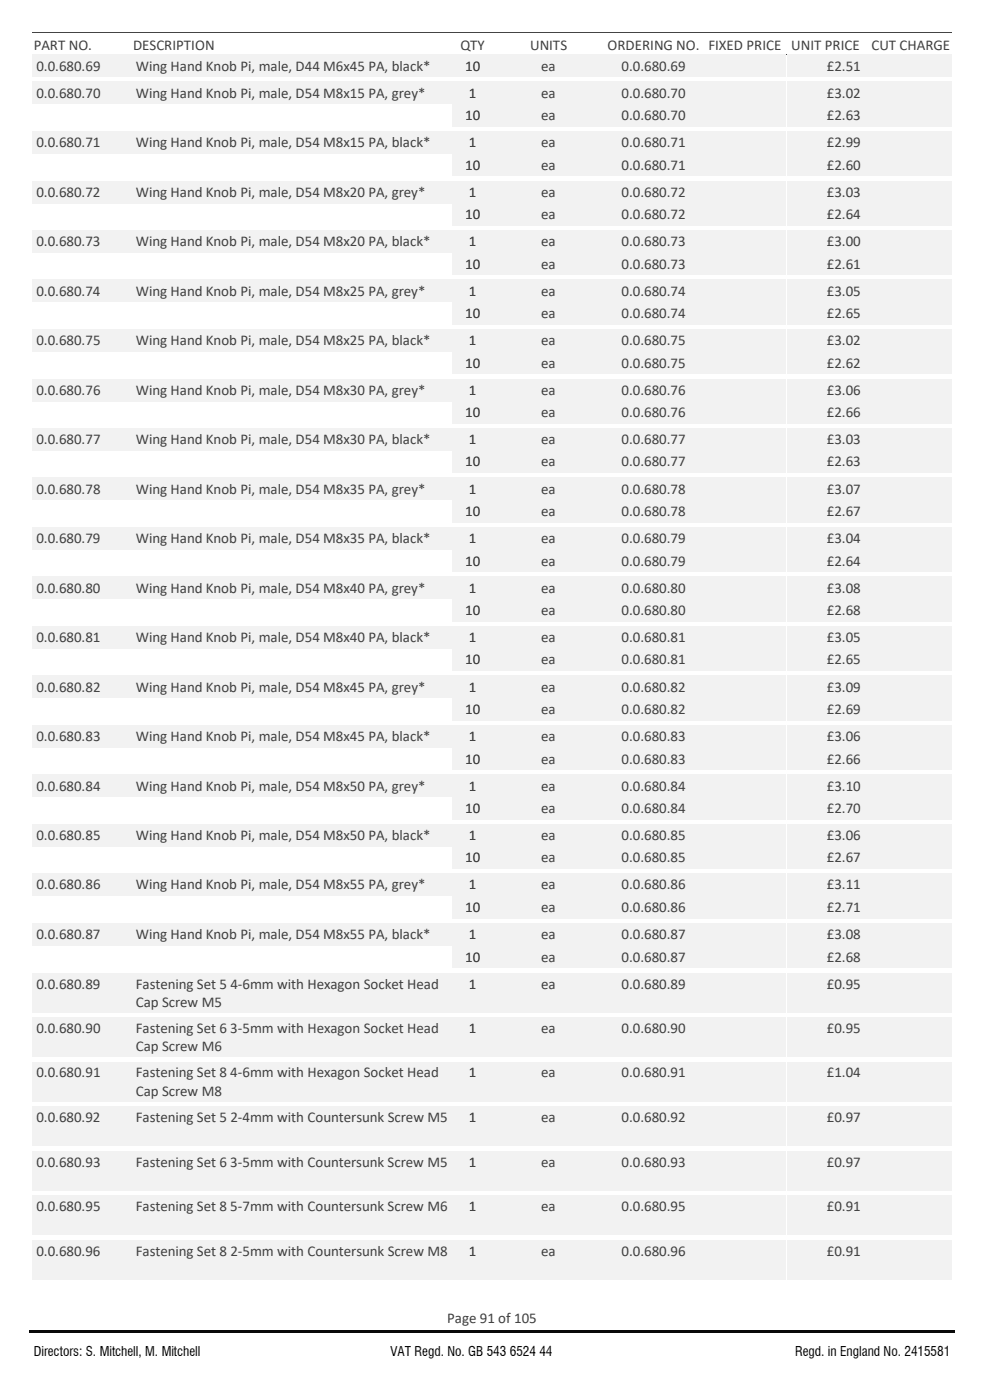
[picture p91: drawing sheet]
<svg xmlns="http://www.w3.org/2000/svg" width="210mm" height="297mm" viewBox="0 0 210 297" stroke-linecap="round" stroke-linejoin="round" font-family="sans-serif">
<defs><g id="words">
<g font-size="3.2" fill="#404040">
<text x="7.1" y="10.7">PART NO.</text>
<text x="28.2" y="10.7">DESCRIPTION</text>
<text x="97.6" y="10.7">QTY</text>
<text x="112.3" y="10.7">UNITS</text>
<text x="128.7" y="10.7">ORDERING NO. FIXED PRICE UNIT PRICE</text>
<text x="184.7" y="10.7">CUT CHARGE</text>
<text x="7.7" y="15">0.0.680.69</text>
<text x="28.8" y="15">Wing Hand Knob Pi, male, D44 M6x45 PA, black*</text>
<text x="114.7" y="15">ea</text>
<text x="131.7" y="15">0.0.680.69</text>
<text x="175.2" y="15">£2.51</text>
<text x="7.7" y="20.7">0.0.680.70</text>
<text x="28.8" y="20.7">Wing Hand Knob Pi, male, D54 M8x15 PA, grey*</text>
<text x="114.7" y="20.7">ea</text>
<text x="131.7" y="20.7">0.0.680.70</text>
<text x="175.2" y="20.7">£3.02</text>
<text x="114.7" y="25.5">ea</text>
<text x="131.7" y="25.5">0.0.680.70</text>
<text x="175.2" y="25.5">£2.63</text>
<text x="7.7" y="31.2">0.0.680.71</text>
<text x="28.8" y="31.2">Wing Hand Knob Pi, male, D54 M8x15 PA, black*</text>
<text x="114.7" y="31.2">ea</text>
<text x="114.7" y="36">ea</text>
<text x="131.7" y="31.2">0.0.680.71</text>
<text x="131.7" y="36">0.0.680.71</text>
<text x="175.2" y="31.2">£2.99</text>
<text x="175.2" y="36">£2.60</text>
<text x="7.7" y="41.7">0.0.680.72</text>
<text x="28.8" y="41.7">Wing Hand Knob Pi, male, D54 M8x20 PA, grey*</text>
<text x="114.7" y="41.7">ea</text>
<text x="131.7" y="41.7">0.0.680.72</text>
<text x="175.2" y="41.7">£3.03</text>
<text x="114.7" y="46.5">ea</text>
<text x="131.7" y="46.5">0.0.680.72</text>
<text x="175.2" y="46.5">£2.64</text>
<text x="7.7" y="52.2">0.0.680.73</text>
<text x="28.8" y="52.2">Wing Hand Knob Pi, male, D54 M8x20 PA, black*</text>
<text x="114.7" y="52.2">ea</text>
<text x="131.7" y="52.2">0.0.680.73</text>
<text x="175.2" y="52.2">£3.00</text>
<text x="114.7" y="57">ea</text>
<text x="131.7" y="57">0.0.680.73</text>
<text x="175.2" y="57">£2.61</text>
<text x="7.7" y="62.7">0.0.680.74</text>
<text x="28.8" y="62.7">Wing Hand Knob Pi, male, D54 M8x25 PA, grey*</text>
<text x="114.7" y="62.7">ea</text>
<text x="131.7" y="62.7">0.0.680.74</text>
<text x="175.2" y="62.7">£3.05</text>
<text x="114.7" y="67.5">ea</text>
<text x="131.7" y="67.5">0.0.680.74</text>
<text x="175.2" y="67.5">£2.65</text>
<text x="7.7" y="73.2">0.0.680.75</text>
<text x="28.8" y="73.2">Wing Hand Knob Pi, male, D54 M8x25 PA, black*</text>
<text x="114.7" y="73.2">ea</text>
<text x="114.7" y="78">ea</text>
<text x="131.7" y="73.2">0.0.680.75</text>
<text x="131.7" y="78">0.0.680.75</text>
<text x="175.2" y="73.2">£3.02</text>
<text x="175.2" y="78">£2.62</text>
<text x="7.7" y="83.7">0.0.680.76</text>
<text x="28.8" y="83.7">Wing Hand Knob Pi, male, D54 M8x30 PA, grey*</text>
<text x="114.7" y="83.7">ea</text>
<text x="131.7" y="83.7">0.0.680.76</text>
<text x="175.2" y="83.7">£3.06</text>
<text x="114.7" y="88.4">ea</text>
<text x="131.7" y="88.4">0.0.680.76</text>
<text x="175.2" y="88.4">£2.66</text>
<text x="7.7" y="94.2">0.0.680.77</text>
<text x="28.8" y="94.2">Wing Hand Knob Pi, male, D54 M8x30 PA, black*</text>
<text x="114.7" y="94.2">ea</text>
<text x="131.7" y="94.2">0.0.680.77</text>
<text x="175.2" y="94.2">£3.03</text>
<text x="114.7" y="98.9">ea</text>
<text x="131.7" y="98.9">0.0.680.77</text>
<text x="175.2" y="98.9">£2.63</text>
<text x="7.7" y="104.7">0.0.680.78</text>
<text x="28.8" y="104.7">Wing Hand Knob Pi, male, D54 M8x35 PA, grey*</text>
<text x="114.7" y="104.7">ea</text>
<text x="131.7" y="104.7">0.0.680.78</text>
<text x="175.2" y="104.7">£3.07</text>
<text x="114.7" y="109.5">ea</text>
<text x="131.7" y="109.5">0.0.680.78</text>
<text x="175.2" y="109.5">£2.67</text>
<text x="7.7" y="115.2">0.0.680.79</text>
<text x="28.8" y="115.2">Wing Hand Knob Pi, male, D54 M8x35 PA, black*</text>
<text x="114.7" y="115.2">ea</text>
<text x="114.7" y="120">ea</text>
<text x="131.7" y="115.2">0.0.680.79</text>
<text x="131.7" y="120">0.0.680.79</text>
<text x="175.2" y="115.2">£3.04</text>
<text x="175.2" y="120">£2.64</text>
<text x="7.7" y="125.7">0.0.680.80</text>
<text x="28.8" y="125.7">Wing Hand Knob Pi, male, D54 M8x40 PA, grey*</text>
<text x="114.7" y="125.7">ea</text>
<text x="131.7" y="125.7">0.0.680.80</text>
<text x="175.2" y="125.7">£3.08</text>
<text x="114.7" y="130.4">ea</text>
<text x="131.7" y="130.4">0.0.680.80</text>
<text x="175.2" y="130.4">£2.68</text>
<text x="7.7" y="136.2">0.0.680.81</text>
<text x="28.8" y="136.2">Wing Hand Knob Pi, male, D54 M8x40 PA, black*</text>
<text x="114.7" y="136.2">ea</text>
<text x="131.7" y="136.2">0.0.680.81</text>
<text x="175.2" y="136.2">£3.05</text>
<text x="114.7" y="140.9">ea</text>
<text x="131.7" y="140.9">0.0.680.81</text>
<text x="175.2" y="140.9">£2.65</text>
<text x="7.7" y="146.7">0.0.680.82</text>
<text x="28.8" y="146.7">Wing Hand Knob Pi, male, D54 M8x45 PA, grey*</text>
<text x="114.7" y="146.7">ea</text>
<text x="131.7" y="146.7">0.0.680.82</text>
<text x="175.2" y="146.7">£3.09</text>
<text x="114.7" y="151.4">ea</text>
<text x="131.7" y="151.4">0.0.680.82</text>
<text x="175.2" y="151.4">£2.69</text>
<text x="7.7" y="157.2">0.0.680.83</text>
<text x="28.8" y="157.2">Wing Hand Knob Pi, male, D54 M8x45 PA, black*</text>
<text x="114.7" y="157.2">ea</text>
<text x="114.7" y="162">ea</text>
<text x="131.7" y="157.2">0.0.680.83</text>
<text x="131.7" y="162">0.0.680.83</text>
<text x="175.2" y="157.2">£3.06</text>
<text x="175.2" y="162">£2.66</text>
<text x="7.7" y="167.7">0.0.680.84</text>
<text x="28.8" y="167.7">Wing Hand Knob Pi, male, D54 M8x50 PA, grey*</text>
<text x="114.7" y="167.7">ea</text>
<text x="131.7" y="167.7">0.0.680.84</text>
<text x="175.2" y="167.7">£3.10</text>
<text x="114.7" y="172.4">ea</text>
<text x="131.7" y="172.4">0.0.680.84</text>
<text x="175.2" y="172.4">£2.70</text>
<text x="7.7" y="178.2">0.0.680.85</text>
<text x="28.8" y="178.2">Wing Hand Knob Pi, male, D54 M8x50 PA, black*</text>
<text x="114.7" y="178.2">ea</text>
<text x="131.7" y="178.2">0.0.680.85</text>
<text x="175.2" y="178.2">£3.06</text>
<text x="114.7" y="182.9">ea</text>
<text x="131.7" y="182.9">0.0.680.85</text>
<text x="175.2" y="182.9">£2.67</text>
<text x="7.7" y="188.7">0.0.680.86</text>
<text x="28.8" y="188.7">Wing Hand Knob Pi, male, D54 M8x55 PA, grey*</text>
<text x="114.7" y="188.7">ea</text>
<text x="131.7" y="188.7">0.0.680.86</text>
<text x="175.2" y="188.7">£3.11</text>
<text x="114.7" y="193.4">ea</text>
<text x="131.7" y="193.4">0.0.680.86</text>
<text x="175.2" y="193.4">£2.71</text>
<text x="7.7" y="199.2">0.0.680.87</text>
<text x="28.8" y="199.2">Wing Hand Knob Pi, male, D54 M8x55 PA, black*</text>
<text x="114.7" y="199.2">ea</text>
<text x="114.7" y="204">ea</text>
<text x="131.7" y="199.2">0.0.680.87</text>
<text x="131.7" y="204">0.0.680.87</text>
<text x="175.2" y="199.2">£3.08</text>
<text x="175.2" y="204">£2.68</text>
<text x="7.7" y="209.7">0.0.680.89</text>
<text x="28.8" y="209.7">Fastening Set 5 4-6mm with Hexagon Socket Head</text>
<text x="114.7" y="209.7">ea</text>
<text x="131.7" y="209.7">0.0.680.89</text>
<text x="175.2" y="209.7">£0.95</text>
<text x="28.8" y="213.6">Cap Screw M5</text>
<text x="7.7" y="219.1">0.0.680.90</text>
<text x="28.8" y="219.1">Fastening Set 6 3-5mm with Hexagon Socket Head</text>
<text x="114.7" y="219.1">ea</text>
<text x="131.7" y="219.1">0.0.680.90</text>
<text x="175.2" y="219.1">£0.95</text>
<text x="28.8" y="223">Cap Screw M6</text>
<text x="7.7" y="228.6">0.0.680.91</text>
<text x="28.8" y="228.6">Fastening Set 8 4-6mm with Hexagon Socket Head</text>
<text x="28.8" y="232.4">Cap Screw M8</text>
<text x="114.7" y="228.6">ea</text>
<text x="131.7" y="228.6">0.0.680.91</text>
<text x="175.2" y="228.6">£1.04</text>
<text x="7.7" y="238">0.0.680.92</text>
<text x="28.8" y="238">Fastening Set 5 2-4mm with Countersunk Screw M5</text>
<text x="114.7" y="238">ea</text>
<text x="131.7" y="238">0.0.680.92</text>
<text x="175.2" y="238">£0.97</text>
<text x="7.7" y="247.5">0.0.680.93</text>
<text x="28.8" y="247.5">Fastening Set 6 3-5mm with Countersunk Screw M5</text>
<text x="114.7" y="247.5">ea</text>
<text x="131.7" y="247.5">0.0.680.93</text>
<text x="175.2" y="247.5">£0.97</text>
<text x="7.7" y="256.9">0.0.680.95</text>
<text x="28.8" y="256.9">Fastening Set 8 5-7mm with Countersunk Screw M6</text>
<text x="114.7" y="256.9">ea</text>
<text x="131.7" y="256.9">0.0.680.95</text>
<text x="175.2" y="256.9">£0.91</text>
<text x="7.7" y="266.3">0.0.680.96</text>
<text x="28.8" y="266.3">Fastening Set 8 2-5mm with Countersunk Screw M8</text>
<text x="114.7" y="266.3">ea</text>
<text x="131.7" y="266.3">0.0.680.96</text>
<text x="175.2" y="266.3">£0.91</text>
<text x="94.8" y="280.5">Page 91 of 105</text>
</g>
<g font-size="3.2" fill="#222a35">
<text x="98.6" y="15">10</text>
<text x="99.4" y="20.7">1</text>
<text x="98.6" y="25.5">10</text>
<text x="98.6" y="36">10</text>
<text x="99.4" y="31.2">1</text>
<text x="99.4" y="41.7">1</text>
<text x="98.6" y="46.5">10</text>
<text x="99.4" y="52.2">1</text>
<text x="98.6" y="57">10</text>
<text x="99.4" y="62.7">1</text>
<text x="98.6" y="67.5">10</text>
<text x="98.6" y="78">10</text>
<text x="99.4" y="73.2">1</text>
<text x="99.4" y="83.7">1</text>
<text x="98.6" y="88.4">10</text>
<text x="99.4" y="94.2">1</text>
<text x="98.6" y="98.9">10</text>
<text x="99.4" y="104.7">1</text>
<text x="98.6" y="109.5">10</text>
<text x="98.6" y="120">10</text>
<text x="99.4" y="115.2">1</text>
<text x="99.4" y="125.7">1</text>
<text x="98.6" y="130.4">10</text>
<text x="99.4" y="136.2">1</text>
<text x="98.6" y="140.9">10</text>
<text x="99.4" y="146.7">1</text>
<text x="98.6" y="151.4">10</text>
<text x="98.6" y="162">10</text>
<text x="99.4" y="157.2">1</text>
<text x="99.4" y="167.7">1</text>
<text x="98.6" y="172.4">10</text>
<text x="99.4" y="178.2">1</text>
<text x="98.6" y="182.9">10</text>
<text x="99.4" y="188.7">1</text>
<text x="98.6" y="193.4">10</text>
<text x="98.6" y="204">10</text>
<text x="99.4" y="199.2">1</text>
<text x="99.4" y="209.7">1</text>
<text x="99.4" y="219.1">1</text>
<text x="99.4" y="228.6">1</text>
<text x="99.4" y="238">1</text>
<text x="99.4" y="247.5">1</text>
<text x="99.4" y="256.9">1</text>
<text x="99.4" y="266.3">1</text>
</g>
<g font-size="2.8">
<text x="7.1" y="287.6">Directors: S. Mitchell, M. Mitchell</text>
<text x="82.7" y="287.6">VAT Regd. No. GB 543 6524 44</text>
<text x="168.5" y="287.6">Regd. in England No. 2415581</text>
</g>
</g></defs>
<path d="M104.5 6.9h23.5" fill="none" stroke="#404040" stroke-width=".21"/>
<path d="M104.5 6.9h23.5" fill="none" stroke="#404040" stroke-width=".21"/>
<path d="M104.5 11.6h23.5" fill="none" stroke="#404040" stroke-width=".21"/>
<path d="M104.5 11.6h23.5" fill="none" stroke="#404040" stroke-width=".21"/>
<path d="M6.8 6.9h21.2" fill="none" stroke="#404040" stroke-width=".21"/>
<path d="M6.8 6.9h21.2" fill="none" stroke="#404040" stroke-width=".21"/>
<path d="M6.8 11.6h21.2" fill="none" stroke="#404040" stroke-width=".21"/>
<path d="M6.8 11.6h21.2" fill="none" stroke="#404040" stroke-width=".21"/>
<path d="M95.8 6.9h8.8" fill="none" stroke="#404040" stroke-width=".21"/>
<path d="M95.8 6.9h8.8" fill="none" stroke="#404040" stroke-width=".21"/>
<path d="M95.8 11.6h8.8" fill="none" stroke="#404040" stroke-width=".21"/>
<path d="M95.8 11.6h8.8" fill="none" stroke="#404040" stroke-width=".21"/>
<path d="M183.2 6.9h18.5" fill="none" stroke="#404040" stroke-width=".21"/>
<path d="M183.2 6.9h18.5" fill="none" stroke="#404040" stroke-width=".21"/>
<path d="M183.2 11.6h18.5" fill="none" stroke="#404040" stroke-width=".21"/>
<path d="M183.2 11.6h18.5" fill="none" stroke="#404040" stroke-width=".21"/>
<path d="M166.6 6.9h16.7" fill="none" stroke="#404040" stroke-width=".21"/>
<path d="M166.6 6.9h16.7" fill="none" stroke="#404040" stroke-width=".21"/>
<path d="M166.6 11.6h16.7" fill="none" stroke="#404040" stroke-width=".21"/>
<path d="M166.6 11.6h16.7" fill="none" stroke="#404040" stroke-width=".21"/>
<path d="M149 6.9h17.7" fill="none" stroke="#404040" stroke-width=".21"/>
<path d="M149 6.9h17.7" fill="none" stroke="#404040" stroke-width=".21"/>
<path d="M149 11.6h17.7" fill="none" stroke="#404040" stroke-width=".21"/>
<path d="M149 11.6h17.7" fill="none" stroke="#404040" stroke-width=".21"/>
<path d="M127.9 6.9h21.1" fill="none" stroke="#404040" stroke-width=".21"/>
<path d="M127.9 6.9h21.1" fill="none" stroke="#404040" stroke-width=".21"/>
<path d="M127.9 11.6h21.1" fill="none" stroke="#404040" stroke-width=".21"/>
<path d="M127.9 11.6h21.1" fill="none" stroke="#404040" stroke-width=".21"/>
<path d="M27.9 6.9h68" fill="none" stroke="#404040" stroke-width=".21"/>
<path d="M27.9 6.9h68" fill="none" stroke="#404040" stroke-width=".21"/>
<path d="M27.9 11.6h68" fill="none" stroke="#404040" stroke-width=".21"/>
<path d="M27.9 11.6h68" fill="none" stroke="#404040" stroke-width=".21"/>
<g fill="#f2f2f2">
<path d="M6.9 11.6h21v4.7h-21z" fill-rule="evenodd"/>
<path d="M95.9 11.6h8.6v4.7h-8.6z" fill-rule="evenodd"/>
<path d="M128 11.6h21v4.7h-21z" fill-rule="evenodd"/>
<path d="M149 11.6h17.6v4.7h-17.6z" fill-rule="evenodd"/>
<path d="M166.7 11.6h16.5v4.7h-16.5z" fill-rule="evenodd"/>
<path d="M183.3 11.6h18.3v4.7h-18.3z" fill-rule="evenodd"/>
<path d="M28 11.6h67.8v4.7h-67.8z" fill-rule="evenodd"/>
<path d="M104.6 11.6h23.3v4.7h-23.3z" fill-rule="evenodd"/>
<path d="M6.9 17.4h21v4.7h-21z" fill-rule="evenodd"/>
<path d="M95.9 17.4h8.6v4.7h-8.6z" fill-rule="evenodd"/>
<path d="M128 17.4h21v4.7h-21z" fill-rule="evenodd"/>
<path d="M149 17.4h17.6v4.7h-17.6z" fill-rule="evenodd"/>
<path d="M166.7 17.4h16.5v4.7h-16.5z" fill-rule="evenodd"/>
<path d="M183.3 17.4h18.3v4.7h-18.3z" fill-rule="evenodd"/>
<path d="M28 17.4h67.8v4.7h-67.8z" fill-rule="evenodd"/>
<path d="M104.6 17.4h23.3v4.7h-23.3z" fill-rule="evenodd"/>
<path d="M95.9 22.1h8.6v4.7h-8.6z" fill-rule="evenodd"/>
<path d="M128 22.1h21v4.7h-21z" fill-rule="evenodd"/>
<path d="M149 22.1h17.6v4.7h-17.6z" fill-rule="evenodd"/>
<path d="M166.7 22.1h16.5v4.7h-16.5z" fill-rule="evenodd"/>
<path d="M183.3 22.1h18.3v4.7h-18.3z" fill-rule="evenodd"/>
<path d="M104.6 22.1h23.3v4.7h-23.3z" fill-rule="evenodd"/>
<path d="M6.9 27.9h21v4.7h-21z" fill-rule="evenodd"/>
<path d="M95.9 27.9h8.6v4.7h-8.6z" fill-rule="evenodd"/>
<path d="M128 27.9h21v4.7h-21z" fill-rule="evenodd"/>
<path d="M149 27.9h17.6v4.7h-17.6z" fill-rule="evenodd"/>
<path d="M166.7 27.9h16.5v4.7h-16.5z" fill-rule="evenodd"/>
<path d="M183.3 27.9h18.3v4.7h-18.3z" fill-rule="evenodd"/>
<path d="M28 27.9h67.8v4.7h-67.8z" fill-rule="evenodd"/>
<path d="M104.6 27.9h23.3v4.7h-23.3z" fill-rule="evenodd"/>
<path d="M95.9 32.7h8.6v4.6h-8.6z" fill-rule="evenodd"/>
<path d="M128 32.7h21v4.6h-21z" fill-rule="evenodd"/>
<path d="M149 32.7h17.6v4.6h-17.6z" fill-rule="evenodd"/>
<path d="M166.7 32.7h16.5v4.6h-16.5z" fill-rule="evenodd"/>
<path d="M183.3 32.7h18.3v4.6h-18.3z" fill-rule="evenodd"/>
<path d="M104.6 32.7h23.3v4.6h-23.3z" fill-rule="evenodd"/>
<path d="M6.9 38.4h21v4.7h-21z" fill-rule="evenodd"/>
<path d="M95.9 38.4h8.6v4.7h-8.6z" fill-rule="evenodd"/>
<path d="M128 38.4h21v4.7h-21z" fill-rule="evenodd"/>
<path d="M149 38.4h17.6v4.7h-17.6z" fill-rule="evenodd"/>
<path d="M166.7 38.4h16.5v4.7h-16.5z" fill-rule="evenodd"/>
<path d="M183.3 38.4h18.3v4.7h-18.3z" fill-rule="evenodd"/>
<path d="M28 38.4h67.8v4.7h-67.8z" fill-rule="evenodd"/>
<path d="M104.6 38.4h23.3v4.7h-23.3z" fill-rule="evenodd"/>
<path d="M95.9 43.1h8.6v4.7h-8.6z" fill-rule="evenodd"/>
<path d="M128 43.1h21v4.7h-21z" fill-rule="evenodd"/>
<path d="M149 43.1h17.6v4.7h-17.6z" fill-rule="evenodd"/>
<path d="M166.7 43.1h16.5v4.7h-16.5z" fill-rule="evenodd"/>
<path d="M183.3 43.1h18.3v4.7h-18.3z" fill-rule="evenodd"/>
<path d="M104.6 43.1h23.3v4.7h-23.3z" fill-rule="evenodd"/>
<path d="M6.9 48.9h21v4.7h-21z" fill-rule="evenodd"/>
<path d="M95.9 48.9h8.6v4.7h-8.6z" fill-rule="evenodd"/>
<path d="M128 48.9h21v4.7h-21z" fill-rule="evenodd"/>
<path d="M149 48.9h17.6v4.7h-17.6z" fill-rule="evenodd"/>
<path d="M166.7 48.9h16.5v4.7h-16.5z" fill-rule="evenodd"/>
<path d="M183.3 48.9h18.3v4.7h-18.3z" fill-rule="evenodd"/>
<path d="M28 48.9h67.8v4.7h-67.8z" fill-rule="evenodd"/>
<path d="M104.6 48.9h23.3v4.7h-23.3z" fill-rule="evenodd"/>
<path d="M95.9 53.6h8.6v4.7h-8.6z" fill-rule="evenodd"/>
<path d="M128 53.6h21v4.7h-21z" fill-rule="evenodd"/>
<path d="M149 53.6h17.6v4.7h-17.6z" fill-rule="evenodd"/>
<path d="M166.7 53.6h16.5v4.7h-16.5z" fill-rule="evenodd"/>
<path d="M183.3 53.6h18.3v4.7h-18.3z" fill-rule="evenodd"/>
<path d="M104.6 53.6h23.3v4.7h-23.3z" fill-rule="evenodd"/>
<path d="M6.9 59.4h21v4.7h-21z" fill-rule="evenodd"/>
<path d="M95.9 59.4h8.6v4.7h-8.6z" fill-rule="evenodd"/>
<path d="M128 59.4h21v4.7h-21z" fill-rule="evenodd"/>
<path d="M149 59.4h17.6v4.7h-17.6z" fill-rule="evenodd"/>
<path d="M166.7 59.4h16.5v4.7h-16.5z" fill-rule="evenodd"/>
<path d="M183.3 59.4h18.3v4.7h-18.3z" fill-rule="evenodd"/>
<path d="M28 59.4h67.8v4.7h-67.8z" fill-rule="evenodd"/>
<path d="M104.6 59.4h23.3v4.7h-23.3z" fill-rule="evenodd"/>
<path d="M95.9 64.1h8.6v4.7h-8.6z" fill-rule="evenodd"/>
<path d="M128 64.1h21v4.7h-21z" fill-rule="evenodd"/>
<path d="M149 64.1h17.6v4.7h-17.6z" fill-rule="evenodd"/>
<path d="M166.7 64.1h16.5v4.7h-16.5z" fill-rule="evenodd"/>
<path d="M183.3 64.1h18.3v4.7h-18.3z" fill-rule="evenodd"/>
<path d="M104.6 64.1h23.3v4.7h-23.3z" fill-rule="evenodd"/>
<path d="M6.9 69.9h21v4.7h-21z" fill-rule="evenodd"/>
<path d="M95.9 69.9h8.6v4.7h-8.6z" fill-rule="evenodd"/>
<path d="M128 69.9h21v4.7h-21z" fill-rule="evenodd"/>
<path d="M149 69.9h17.6v4.7h-17.6z" fill-rule="evenodd"/>
<path d="M166.7 69.9h16.5v4.7h-16.5z" fill-rule="evenodd"/>
<path d="M183.3 69.9h18.3v4.7h-18.3z" fill-rule="evenodd"/>
<path d="M28 69.9h67.8v4.7h-67.8z" fill-rule="evenodd"/>
<path d="M104.6 69.9h23.3v4.7h-23.3z" fill-rule="evenodd"/>
<path d="M95.9 74.7h8.6v4.6h-8.6z" fill-rule="evenodd"/>
<path d="M128 74.7h21v4.6h-21z" fill-rule="evenodd"/>
<path d="M149 74.7h17.6v4.6h-17.6z" fill-rule="evenodd"/>
<path d="M166.7 74.7h16.5v4.6h-16.5z" fill-rule="evenodd"/>
<path d="M183.3 74.7h18.3v4.6h-18.3z" fill-rule="evenodd"/>
<path d="M104.6 74.7h23.3v4.6h-23.3z" fill-rule="evenodd"/>
<path d="M6.9 80.4h21v4.7h-21z" fill-rule="evenodd"/>
<path d="M95.9 80.4h8.6v4.7h-8.6z" fill-rule="evenodd"/>
<path d="M128 80.4h21v4.7h-21z" fill-rule="evenodd"/>
<path d="M149 80.4h17.6v4.7h-17.6z" fill-rule="evenodd"/>
<path d="M166.7 80.4h16.5v4.7h-16.5z" fill-rule="evenodd"/>
<path d="M183.3 80.4h18.3v4.7h-18.3z" fill-rule="evenodd"/>
<path d="M28 80.4h67.8v4.7h-67.8z" fill-rule="evenodd"/>
<path d="M104.6 80.4h23.3v4.7h-23.3z" fill-rule="evenodd"/>
<path d="M95.9 85.1h8.6v4.7h-8.6z" fill-rule="evenodd"/>
<path d="M128 85.1h21v4.7h-21z" fill-rule="evenodd"/>
<path d="M149 85.1h17.6v4.7h-17.6z" fill-rule="evenodd"/>
<path d="M166.7 85.1h16.5v4.7h-16.5z" fill-rule="evenodd"/>
<path d="M183.3 85.1h18.3v4.7h-18.3z" fill-rule="evenodd"/>
<path d="M104.6 85.1h23.3v4.7h-23.3z" fill-rule="evenodd"/>
<path d="M6.9 90.9h21v4.7h-21z" fill-rule="evenodd"/>
<path d="M95.9 90.9h8.6v4.7h-8.6z" fill-rule="evenodd"/>
<path d="M128 90.9h21v4.7h-21z" fill-rule="evenodd"/>
<path d="M149 90.9h17.6v4.7h-17.6z" fill-rule="evenodd"/>
<path d="M166.7 90.9h16.5v4.7h-16.5z" fill-rule="evenodd"/>
<path d="M183.3 90.9h18.3v4.7h-18.3z" fill-rule="evenodd"/>
<path d="M28 90.9h67.8v4.7h-67.8z" fill-rule="evenodd"/>
<path d="M104.6 90.9h23.3v4.7h-23.3z" fill-rule="evenodd"/>
<path d="M95.9 95.6h8.6v4.7h-8.6z" fill-rule="evenodd"/>
<path d="M128 95.6h21v4.7h-21z" fill-rule="evenodd"/>
<path d="M149 95.6h17.6v4.7h-17.6z" fill-rule="evenodd"/>
<path d="M166.7 95.6h16.5v4.7h-16.5z" fill-rule="evenodd"/>
<path d="M183.3 95.6h18.3v4.7h-18.3z" fill-rule="evenodd"/>
<path d="M104.6 95.6h23.3v4.7h-23.3z" fill-rule="evenodd"/>
<path d="M6.9 101.4h21v4.6h-21z" fill-rule="evenodd"/>
<path d="M95.9 101.4h8.6v4.6h-8.6z" fill-rule="evenodd"/>
<path d="M128 101.4h21v4.6h-21z" fill-rule="evenodd"/>
<path d="M149 101.4h17.6v4.6h-17.6z" fill-rule="evenodd"/>
<path d="M166.7 101.4h16.5v4.6h-16.5z" fill-rule="evenodd"/>
<path d="M183.3 101.4h18.3v4.6h-18.3z" fill-rule="evenodd"/>
<path d="M28 101.4h67.8v4.6h-67.8z" fill-rule="evenodd"/>
<path d="M104.6 101.4h23.3v4.6h-23.3z" fill-rule="evenodd"/>
<path d="M95.9 106.1h8.6v4.7h-8.6z" fill-rule="evenodd"/>
<path d="M128 106.1h21v4.7h-21z" fill-rule="evenodd"/>
<path d="M149 106.1h17.6v4.7h-17.6z" fill-rule="evenodd"/>
<path d="M166.7 106.1h16.5v4.7h-16.5z" fill-rule="evenodd"/>
<path d="M183.3 106.1h18.3v4.7h-18.3z" fill-rule="evenodd"/>
<path d="M104.6 106.1h23.3v4.7h-23.3z" fill-rule="evenodd"/>
<path d="M6.9 111.9h21v4.7h-21z" fill-rule="evenodd"/>
<path d="M95.9 111.9h8.6v4.7h-8.6z" fill-rule="evenodd"/>
<path d="M128 111.9h21v4.7h-21z" fill-rule="evenodd"/>
<path d="M149 111.9h17.6v4.7h-17.6z" fill-rule="evenodd"/>
<path d="M166.7 111.9h16.5v4.7h-16.5z" fill-rule="evenodd"/>
<path d="M183.3 111.9h18.3v4.7h-18.3z" fill-rule="evenodd"/>
<path d="M28 111.9h67.8v4.7h-67.8z" fill-rule="evenodd"/>
<path d="M104.6 111.9h23.3v4.7h-23.3z" fill-rule="evenodd"/>
<path d="M95.9 116.6h8.6v4.7h-8.6z" fill-rule="evenodd"/>
<path d="M128 116.6h21v4.7h-21z" fill-rule="evenodd"/>
<path d="M149 116.6h17.6v4.7h-17.6z" fill-rule="evenodd"/>
<path d="M166.7 116.6h16.5v4.7h-16.5z" fill-rule="evenodd"/>
<path d="M183.3 116.6h18.3v4.7h-18.3z" fill-rule="evenodd"/>
<path d="M104.6 116.6h23.3v4.7h-23.3z" fill-rule="evenodd"/>
<path d="M6.9 122.4h21v4.7h-21z" fill-rule="evenodd"/>
<path d="M95.9 122.4h8.6v4.7h-8.6z" fill-rule="evenodd"/>
<path d="M128 122.4h21v4.7h-21z" fill-rule="evenodd"/>
<path d="M149 122.4h17.6v4.7h-17.6z" fill-rule="evenodd"/>
<path d="M166.7 122.4h16.5v4.7h-16.5z" fill-rule="evenodd"/>
<path d="M183.3 122.4h18.3v4.7h-18.3z" fill-rule="evenodd"/>
<path d="M28 122.4h67.8v4.7h-67.8z" fill-rule="evenodd"/>
<path d="M104.6 122.4h23.3v4.7h-23.3z" fill-rule="evenodd"/>
<path d="M95.9 127.1h8.6v4.7h-8.6z" fill-rule="evenodd"/>
<path d="M128 127.1h21v4.7h-21z" fill-rule="evenodd"/>
<path d="M149 127.1h17.6v4.7h-17.6z" fill-rule="evenodd"/>
<path d="M166.7 127.1h16.5v4.7h-16.5z" fill-rule="evenodd"/>
<path d="M183.3 127.1h18.3v4.7h-18.3z" fill-rule="evenodd"/>
<path d="M104.6 127.1h23.3v4.7h-23.3z" fill-rule="evenodd"/>
<path d="M6.9 132.9h21v4.7h-21z" fill-rule="evenodd"/>
<path d="M95.9 132.9h8.6v4.7h-8.6z" fill-rule="evenodd"/>
<path d="M128 132.9h21v4.7h-21z" fill-rule="evenodd"/>
<path d="M149 132.9h17.6v4.7h-17.6z" fill-rule="evenodd"/>
<path d="M166.7 132.9h16.5v4.7h-16.5z" fill-rule="evenodd"/>
<path d="M183.3 132.9h18.3v4.7h-18.3z" fill-rule="evenodd"/>
<path d="M28 132.9h67.8v4.7h-67.8z" fill-rule="evenodd"/>
<path d="M104.6 132.9h23.3v4.7h-23.3z" fill-rule="evenodd"/>
<path d="M95.9 137.6h8.6v4.7h-8.6z" fill-rule="evenodd"/>
<path d="M128 137.6h21v4.7h-21z" fill-rule="evenodd"/>
<path d="M149 137.6h17.6v4.7h-17.6z" fill-rule="evenodd"/>
<path d="M166.7 137.6h16.5v4.7h-16.5z" fill-rule="evenodd"/>
<path d="M183.3 137.6h18.3v4.7h-18.3z" fill-rule="evenodd"/>
<path d="M104.6 137.6h23.3v4.7h-23.3z" fill-rule="evenodd"/>
<path d="M6.9 143.4h21v4.6h-21z" fill-rule="evenodd"/>
<path d="M95.9 143.4h8.6v4.6h-8.6z" fill-rule="evenodd"/>
<path d="M128 143.4h21v4.6h-21z" fill-rule="evenodd"/>
<path d="M149 143.4h17.6v4.6h-17.6z" fill-rule="evenodd"/>
<path d="M166.7 143.4h16.5v4.6h-16.5z" fill-rule="evenodd"/>
<path d="M183.3 143.4h18.3v4.6h-18.3z" fill-rule="evenodd"/>
<path d="M28 143.4h67.8v4.6h-67.8z" fill-rule="evenodd"/>
<path d="M104.6 143.4h23.3v4.6h-23.3z" fill-rule="evenodd"/>
<path d="M95.9 148.1h8.6v4.7h-8.6z" fill-rule="evenodd"/>
<path d="M128 148.1h21v4.7h-21z" fill-rule="evenodd"/>
<path d="M149 148.1h17.6v4.7h-17.6z" fill-rule="evenodd"/>
<path d="M166.7 148.1h16.5v4.7h-16.5z" fill-rule="evenodd"/>
<path d="M183.3 148.1h18.3v4.7h-18.3z" fill-rule="evenodd"/>
<path d="M104.6 148.1h23.3v4.7h-23.3z" fill-rule="evenodd"/>
<path d="M6.9 153.9h21v4.6h-21z" fill-rule="evenodd"/>
<path d="M95.9 153.9h8.6v4.6h-8.6z" fill-rule="evenodd"/>
<path d="M128 153.9h21v4.6h-21z" fill-rule="evenodd"/>
<path d="M149 153.9h17.6v4.6h-17.6z" fill-rule="evenodd"/>
<path d="M166.7 153.9h16.5v4.6h-16.5z" fill-rule="evenodd"/>
<path d="M183.3 153.9h18.3v4.6h-18.3z" fill-rule="evenodd"/>
<path d="M28 153.9h67.8v4.6h-67.8z" fill-rule="evenodd"/>
<path d="M104.6 153.9h23.3v4.6h-23.3z" fill-rule="evenodd"/>
<path d="M95.9 158.6h8.6v4.7h-8.6z" fill-rule="evenodd"/>
<path d="M128 158.6h21v4.7h-21z" fill-rule="evenodd"/>
<path d="M149 158.6h17.6v4.7h-17.6z" fill-rule="evenodd"/>
<path d="M166.7 158.6h16.5v4.7h-16.5z" fill-rule="evenodd"/>
<path d="M183.3 158.6h18.3v4.7h-18.3z" fill-rule="evenodd"/>
<path d="M104.6 158.6h23.3v4.7h-23.3z" fill-rule="evenodd"/>
<path d="M6.9 164.4h21v4.6h-21z" fill-rule="evenodd"/>
<path d="M95.9 164.4h8.6v4.6h-8.6z" fill-rule="evenodd"/>
<path d="M128 164.4h21v4.6h-21z" fill-rule="evenodd"/>
<path d="M149 164.4h17.6v4.6h-17.6z" fill-rule="evenodd"/>
<path d="M166.7 164.4h16.5v4.6h-16.5z" fill-rule="evenodd"/>
<path d="M183.3 164.4h18.3v4.6h-18.3z" fill-rule="evenodd"/>
<path d="M28 164.4h67.8v4.6h-67.8z" fill-rule="evenodd"/>
<path d="M104.6 164.4h23.3v4.6h-23.3z" fill-rule="evenodd"/>
<path d="M95.9 169.1h8.6v4.7h-8.6z" fill-rule="evenodd"/>
<path d="M128 169.1h21v4.7h-21z" fill-rule="evenodd"/>
<path d="M149 169.1h17.6v4.7h-17.6z" fill-rule="evenodd"/>
<path d="M166.7 169.1h16.5v4.7h-16.5z" fill-rule="evenodd"/>
<path d="M183.3 169.1h18.3v4.7h-18.3z" fill-rule="evenodd"/>
<path d="M104.6 169.1h23.3v4.7h-23.3z" fill-rule="evenodd"/>
<path d="M6.9 174.9h21v4.7h-21z" fill-rule="evenodd"/>
<path d="M95.9 174.9h8.6v4.7h-8.6z" fill-rule="evenodd"/>
<path d="M128 174.9h21v4.7h-21z" fill-rule="evenodd"/>
<path d="M149 174.9h17.6v4.7h-17.6z" fill-rule="evenodd"/>
<path d="M166.7 174.9h16.5v4.7h-16.5z" fill-rule="evenodd"/>
<path d="M183.3 174.9h18.3v4.7h-18.3z" fill-rule="evenodd"/>
<path d="M28 174.9h67.8v4.7h-67.8z" fill-rule="evenodd"/>
<path d="M104.6 174.9h23.3v4.7h-23.3z" fill-rule="evenodd"/>
<path d="M95.9 179.6h8.6v4.7h-8.6z" fill-rule="evenodd"/>
<path d="M128 179.6h21v4.7h-21z" fill-rule="evenodd"/>
<path d="M149 179.6h17.6v4.7h-17.6z" fill-rule="evenodd"/>
<path d="M166.7 179.6h16.5v4.7h-16.5z" fill-rule="evenodd"/>
<path d="M183.3 179.6h18.3v4.7h-18.3z" fill-rule="evenodd"/>
<path d="M104.6 179.6h23.3v4.7h-23.3z" fill-rule="evenodd"/>
<path d="M6.9 185.3h21v4.7h-21z" fill-rule="evenodd"/>
<path d="M95.9 185.3h8.6v4.7h-8.6z" fill-rule="evenodd"/>
<path d="M128 185.3h21v4.7h-21z" fill-rule="evenodd"/>
<path d="M149 185.3h17.6v4.7h-17.6z" fill-rule="evenodd"/>
<path d="M166.7 185.3h16.5v4.7h-16.5z" fill-rule="evenodd"/>
<path d="M183.3 185.3h18.3v4.7h-18.3z" fill-rule="evenodd"/>
<path d="M28 185.3h67.8v4.7h-67.8z" fill-rule="evenodd"/>
<path d="M104.6 185.3h23.3v4.7h-23.3z" fill-rule="evenodd"/>
<path d="M95.9 190.1h8.6v4.7h-8.6z" fill-rule="evenodd"/>
<path d="M128 190.1h21v4.7h-21z" fill-rule="evenodd"/>
<path d="M149 190.1h17.6v4.7h-17.6z" fill-rule="evenodd"/>
<path d="M166.7 190.1h16.5v4.7h-16.5z" fill-rule="evenodd"/>
<path d="M183.3 190.1h18.3v4.7h-18.3z" fill-rule="evenodd"/>
<path d="M104.6 190.1h23.3v4.7h-23.3z" fill-rule="evenodd"/>
<path d="M6.9 195.9h21v4.6h-21z" fill-rule="evenodd"/>
<path d="M95.9 195.9h8.6v4.6h-8.6z" fill-rule="evenodd"/>
<path d="M128 195.9h21v4.6h-21z" fill-rule="evenodd"/>
<path d="M149 195.9h17.6v4.6h-17.6z" fill-rule="evenodd"/>
<path d="M166.7 195.9h16.5v4.6h-16.5z" fill-rule="evenodd"/>
<path d="M183.3 195.9h18.3v4.6h-18.3z" fill-rule="evenodd"/>
<path d="M28 195.9h67.8v4.6h-67.8z" fill-rule="evenodd"/>
<path d="M104.6 195.9h23.3v4.6h-23.3z" fill-rule="evenodd"/>
<path d="M95.9 200.6h8.6v4.7h-8.6z" fill-rule="evenodd"/>
<path d="M128 200.6h21v4.7h-21z" fill-rule="evenodd"/>
<path d="M149 200.6h17.6v4.7h-17.6z" fill-rule="evenodd"/>
<path d="M166.7 200.6h16.5v4.7h-16.5z" fill-rule="evenodd"/>
<path d="M183.3 200.6h18.3v4.7h-18.3z" fill-rule="evenodd"/>
<path d="M104.6 200.6h23.3v4.7h-23.3z" fill-rule="evenodd"/>
<path d="M6.9 206.4h21v8.3h-21z" fill-rule="evenodd"/>
<path d="M95.9 206.4h8.6v8.3h-8.6z" fill-rule="evenodd"/>
<path d="M128 206.4h21v8.3h-21z" fill-rule="evenodd"/>
<path d="M149 206.4h17.6v8.3h-17.6z" fill-rule="evenodd"/>
<path d="M166.7 206.4h16.5v8.3h-16.5z" fill-rule="evenodd"/>
<path d="M183.3 206.4h18.3v8.3h-18.3z" fill-rule="evenodd"/>
<path d="M28 206.4h67.8v8.3h-67.8z" fill-rule="evenodd"/>
<path d="M104.6 206.4h23.3v8.3h-23.3z" fill-rule="evenodd"/>
<path d="M6.9 215.8h21v8.4h-21z" fill-rule="evenodd"/>
<path d="M95.9 215.8h8.6v8.4h-8.6z" fill-rule="evenodd"/>
<path d="M128 215.8h21v8.4h-21z" fill-rule="evenodd"/>
<path d="M149 215.8h17.6v8.4h-17.6z" fill-rule="evenodd"/>
<path d="M166.7 215.8h16.5v8.4h-16.5z" fill-rule="evenodd"/>
<path d="M183.3 215.8h18.3v8.4h-18.3z" fill-rule="evenodd"/>
<path d="M28 215.8h67.8v8.4h-67.8z" fill-rule="evenodd"/>
<path d="M104.6 215.8h23.3v8.4h-23.3z" fill-rule="evenodd"/>
<path d="M6.9 225.2h21v8.4h-21z" fill-rule="evenodd"/>
<path d="M95.9 225.2h8.6v8.4h-8.6z" fill-rule="evenodd"/>
<path d="M128 225.2h21v8.4h-21z" fill-rule="evenodd"/>
<path d="M149 225.2h17.6v8.4h-17.6z" fill-rule="evenodd"/>
<path d="M166.7 225.2h16.5v8.4h-16.5z" fill-rule="evenodd"/>
<path d="M183.3 225.2h18.3v8.4h-18.3z" fill-rule="evenodd"/>
<path d="M28 225.2h67.8v8.4h-67.8z" fill-rule="evenodd"/>
<path d="M104.6 225.2h23.3v8.4h-23.3z" fill-rule="evenodd"/>
<path d="M6.9 234.7h21v8.4h-21z" fill-rule="evenodd"/>
<path d="M95.9 234.7h8.6v8.4h-8.6z" fill-rule="evenodd"/>
<path d="M128 234.7h21v8.4h-21z" fill-rule="evenodd"/>
<path d="M149 234.7h17.6v8.4h-17.6z" fill-rule="evenodd"/>
<path d="M166.7 234.7h16.5v8.4h-16.5z" fill-rule="evenodd"/>
<path d="M183.3 234.7h18.3v8.4h-18.3z" fill-rule="evenodd"/>
<path d="M28 234.7h67.8v8.4h-67.8z" fill-rule="evenodd"/>
<path d="M104.6 234.7h23.3v8.4h-23.3z" fill-rule="evenodd"/>
<path d="M6.9 244.1h21v8.4h-21z" fill-rule="evenodd"/>
<path d="M95.9 244.1h8.6v8.4h-8.6z" fill-rule="evenodd"/>
<path d="M128 244.1h21v8.4h-21z" fill-rule="evenodd"/>
<path d="M149 244.1h17.6v8.4h-17.6z" fill-rule="evenodd"/>
<path d="M166.7 244.1h16.5v8.4h-16.5z" fill-rule="evenodd"/>
<path d="M183.3 244.1h18.3v8.4h-18.3z" fill-rule="evenodd"/>
<path d="M28 244.1h67.8v8.4h-67.8z" fill-rule="evenodd"/>
<path d="M104.6 244.1h23.3v8.4h-23.3z" fill-rule="evenodd"/>
<path d="M6.9 253.6h21v8.4h-21z" fill-rule="evenodd"/>
<path d="M95.9 253.6h8.6v8.4h-8.6z" fill-rule="evenodd"/>
<path d="M128 253.6h21v8.4h-21z" fill-rule="evenodd"/>
<path d="M149 253.6h17.6v8.4h-17.6z" fill-rule="evenodd"/>
<path d="M166.7 253.6h16.5v8.4h-16.5z" fill-rule="evenodd"/>
<path d="M183.3 253.6h18.3v8.4h-18.3z" fill-rule="evenodd"/>
<path d="M28 253.6h67.8v8.4h-67.8z" fill-rule="evenodd"/>
<path d="M104.6 253.6h23.3v8.4h-23.3z" fill-rule="evenodd"/>
<path d="M6.9 263h21v8.4h-21z" fill-rule="evenodd"/>
<path d="M95.9 263h8.6v8.4h-8.6z" fill-rule="evenodd"/>
<path d="M128 263h21v8.4h-21z" fill-rule="evenodd"/>
<path d="M149 263h17.6v8.4h-17.6z" fill-rule="evenodd"/>
<path d="M166.7 263h16.5v8.4h-16.5z" fill-rule="evenodd"/>
<path d="M183.3 263h18.3v8.4h-18.3z" fill-rule="evenodd"/>
<path d="M28 263h67.8v8.4h-67.8z" fill-rule="evenodd"/>
<path d="M104.6 263h23.3v8.4h-23.3z" fill-rule="evenodd"/>
</g>
<path d="M6.2 282.6h196.1" fill="none" stroke="#000" stroke-width=".35"/>
<path d="M6.2 282.3h196.1" fill="none" stroke="#000" stroke-width=".36"/>
<use href="#words"/>
</svg>
